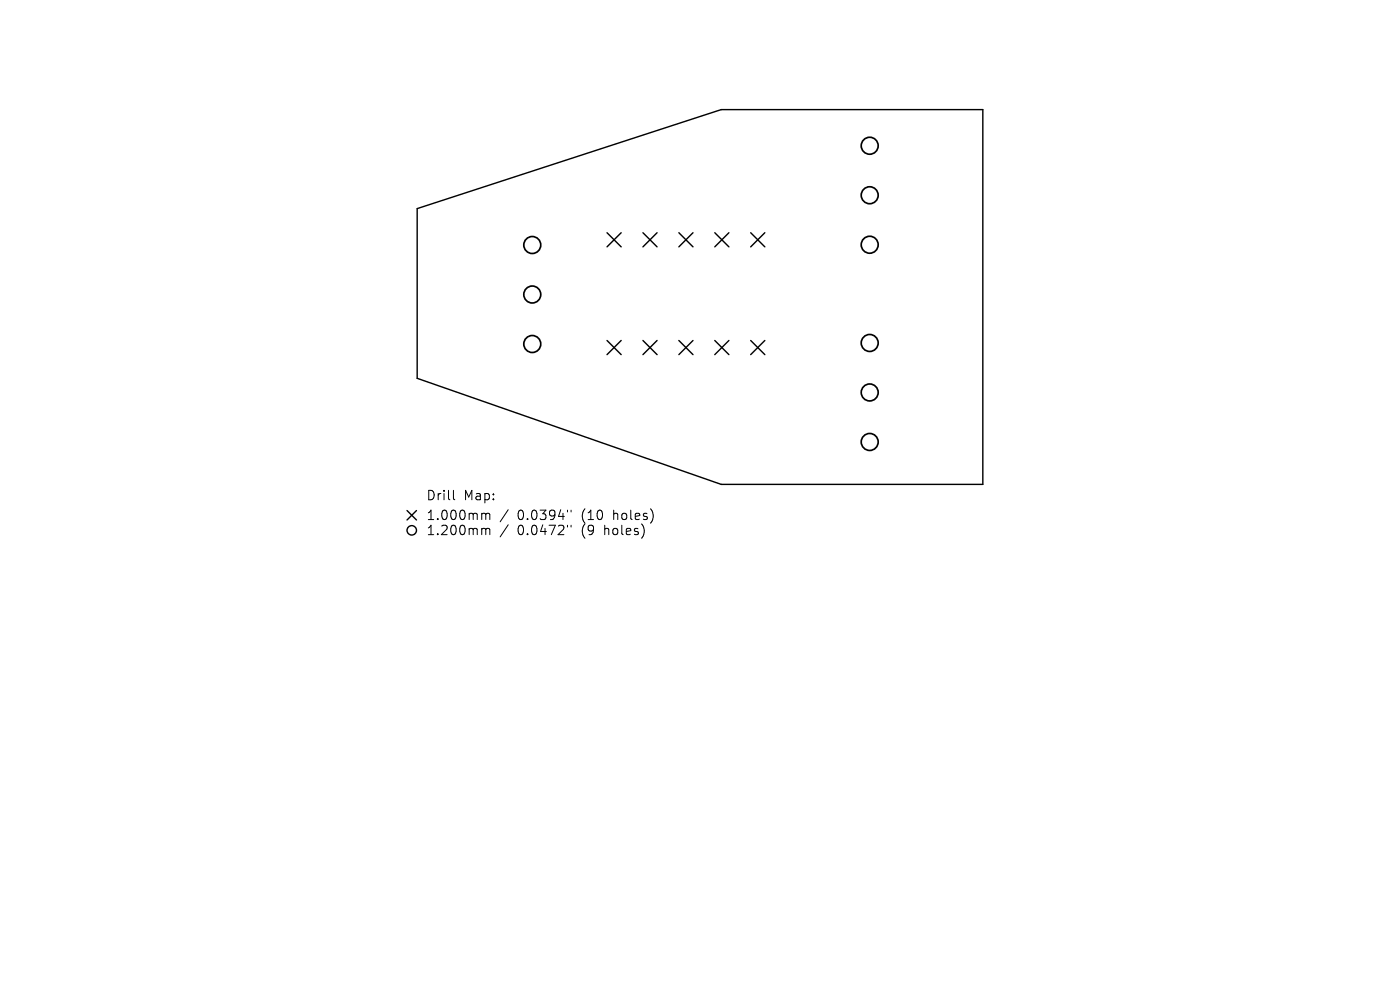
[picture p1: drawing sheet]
<svg xmlns="http://www.w3.org/2000/svg" width="297mm" height="210mm" viewBox="0 0 297 210" stroke-linecap="round" stroke-linejoin="round" font-family="sans-serif">
<defs><g id="words">
<g font-size="2.8">
<text x="90.4" y="106.4">Drill</text>
<text x="98.4" y="106.4">Map:</text>
<text x="90.4" y="110.6">1.000mm</text>
<text x="90.4" y="113.8">1.200mm</text>
<text x="109.8" y="110.6">0.0394&quot;</text>
<text x="109.8" y="113.8">0.0472&quot;</text>
<text x="123.5" y="110.6">(10</text>
<text x="123.5" y="113.8">(9</text>
<text x="128.5" y="113.8">holes)</text>
<text x="130.4" y="110.6">holes)</text>
</g>
</g></defs>
<g fill="none" stroke="#000" stroke-width=".3">
<path d="M88.5 44.3l64.5-21h55.5v79.5h-55.5l-64.5-22.5zM128.8 49.4l3 3M131.8 49.4l-3 3M136.4 49.4l3 3M139.4 49.4l-3 3M144 49.4l3 3M147 49.4l-3 3M151.6 49.4l3 3M154.6 49.4l-3 3M159.3 49.4l3 3M162.3 49.4l-3 3M128.8 72.2l3 3"/>
<path d="M131.8 72.2l-3 3M136.4 72.2l3 3M139.4 72.2l-3 3M144 72.2l3 3M147 72.2l-3 3M151.6 72.2l3 3M154.6 72.2l-3 3M159.3 72.2l3 3M162.3 72.2l-3 3M86.4 108.3l2 2M88.4 108.3l-2 2"/>
<circle cx="87.4" cy="112.5" r="1"/>
</g>
<g fill="none" stroke="#000" stroke-width=".36">
<circle cx="184.5" cy="30.9" r="1.8"/>
<circle cx="112.9" cy="52" r="1.8"/>
<circle cx="184.5" cy="51.9" r="1.8"/>
<circle cx="184.5" cy="41.4" r="1.8"/>
<circle cx="112.9" cy="73" r="1.8"/>
<circle cx="112.9" cy="62.5" r="1.8"/>
<circle cx="184.5" cy="72.8" r="1.8"/>
<circle cx="184.5" cy="83.3" r="1.8"/>
<circle cx="184.5" cy="93.8" r="1.8"/>
</g>
<g fill="none" stroke="#000" stroke-width=".21">
<path d="M96.2 104v1.7l.3 .3M102.5 108.9h.3l.3 .3M102.5 112.1h.3l.3 .3M103.1 109.2l.2-.3 .5 .1 .1 1.2M103.1 109.2v1M103.1 112.4v1M103.1 112.4l.2-.3 .5 .1 .1 1.2M107.8 108.1l-1.7 2.6M107.8 111.3l-1.7 2.6M120.4 108.2v.4M120.4 111.4v.4M121.1 108.2v.4"/>
<path d="M121.1 111.4v.4"/>
</g>
<use href="#words"/>
</svg>
